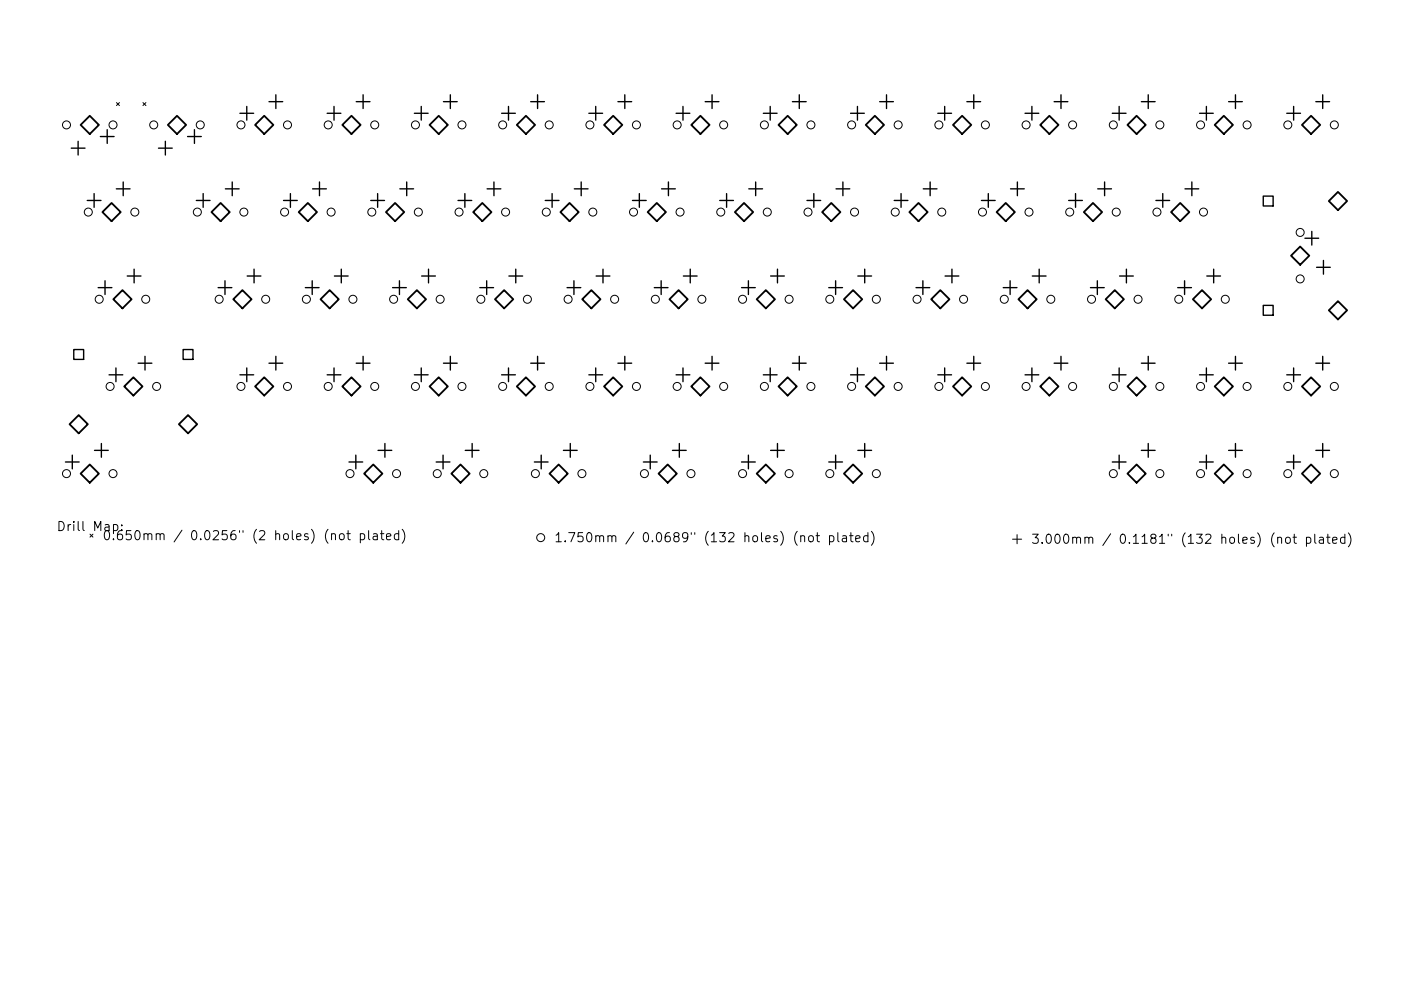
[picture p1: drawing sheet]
<svg xmlns="http://www.w3.org/2000/svg" width="297mm" height="210mm" viewBox="0 0 297 210" stroke-linecap="round" stroke-linejoin="round" font-family="sans-serif">
<defs><g id="words">
<g font-size="2.7">
<text x="11.9" y="113.3">Drill</text>
<text x="19.7" y="113.3">Map:</text>
<text x="21.7" y="115.2">0.650mm</text>
<text x="40.5" y="115.2">0.0256&quot;</text>
<text x="53.9" y="115.2">(2</text>
<text x="58.7" y="115.2">holes)</text>
<text x="69.4" y="115.2">(not</text>
<text x="77" y="115.2">plated)</text>
<text x="117.4" y="115.6">1.750mm</text>
<text x="136.3" y="115.6">0.0689&quot;</text>
<text x="149.6" y="115.6">(132</text>
<text x="158.2" y="115.6">holes)</text>
<text x="168.9" y="115.6">(not</text>
<text x="176.5" y="115.6">plated)</text>
<text x="218.6" y="116">3.000mm</text>
<text x="237.4" y="116">0.1181&quot;</text>
<text x="250.8" y="116">(132</text>
<text x="259.3" y="116">holes)</text>
<text x="270" y="116">(not</text>
<text x="277.6" y="116">plated)</text>
</g>
</g></defs>
<g fill="none" stroke="#000" stroke-width=".21">
<path d="M24.7 21.8l.6 .6M25.3 21.8l-.6 .6M30.3 21.8l.6 .6M30.9 21.8l-.6 .6M17.6 110.6v1.7l.3 .3M33.1 113.4l.3-.2 .5 .1 .1 1.2M34 113.5l.2-.3 .5 .1 .1 1.2M38.6 112.5l-1.7 2.5M50.8 112.6v.3M51.5 112.6v.3M128.9 113.8l.3-.1h.4l.1 1.2M129.7 113.9l.3-.2h.5l.1 1.2"/>
<path d="M134.4 112.9l-1.7 2.5M146.6 113v.4M147.3 113v.4M214.7 114.4h1.9M215.6 113.4v2M230 114.2l.3-.2 .5 .1 .1 1.2M230.9 114.3l.2-.3 .5 .1 .1 1.2M235.5 113.2l-1.7 2.5M247.7 113.3v.4M248.4 113.3v.4"/>
<circle cx="14.1" cy="26.5" r=".85"/>
<circle cx="24" cy="26.5" r=".85"/>
<circle cx="32.6" cy="26.5" r=".85"/>
<circle cx="42.5" cy="26.5" r=".85"/>
<circle cx="51.1" cy="26.5" r=".85"/>
<circle cx="61" cy="26.5" r=".85"/>
<circle cx="69.6" cy="26.5" r=".85"/>
<circle cx="79.4" cy="26.5" r=".85"/>
<circle cx="88.1" cy="26.5" r=".85"/>
<circle cx="97.9" cy="26.5" r=".85"/>
<circle cx="106.6" cy="26.5" r=".85"/>
<circle cx="116.4" cy="26.5" r=".85"/>
<circle cx="125.1" cy="26.5" r=".85"/>
<circle cx="134.9" cy="26.5" r=".85"/>
<circle cx="143.6" cy="26.5" r=".85"/>
<circle cx="153.4" cy="26.5" r=".85"/>
<circle cx="162.1" cy="26.5" r=".85"/>
<circle cx="171.9" cy="26.5" r=".85"/>
<circle cx="180.6" cy="26.5" r=".85"/>
<circle cx="190.4" cy="26.5" r=".85"/>
<circle cx="199.1" cy="26.5" r=".85"/>
<circle cx="208.9" cy="26.5" r=".85"/>
<circle cx="217.6" cy="26.5" r=".85"/>
<circle cx="227.4" cy="26.5" r=".85"/>
<circle cx="236" cy="26.5" r=".85"/>
<circle cx="245.9" cy="26.5" r=".85"/>
<circle cx="254.5" cy="26.5" r=".85"/>
<circle cx="264.4" cy="26.5" r=".85"/>
<circle cx="273" cy="26.5" r=".85"/>
<circle cx="282.9" cy="26.5" r=".85"/>
<circle cx="18.7" cy="45" r=".85"/>
<circle cx="28.6" cy="45" r=".85"/>
<circle cx="41.8" cy="45" r=".85"/>
<circle cx="51.7" cy="45" r=".85"/>
<circle cx="60.3" cy="45" r=".85"/>
<circle cx="70.2" cy="45" r=".85"/>
<circle cx="78.8" cy="45" r=".85"/>
<circle cx="88.7" cy="45" r=".85"/>
<circle cx="97.3" cy="45" r=".85"/>
<circle cx="107.2" cy="45" r=".85"/>
<circle cx="115.8" cy="45" r=".85"/>
<circle cx="125.7" cy="45" r=".85"/>
<circle cx="134.3" cy="45" r=".85"/>
<circle cx="144.2" cy="45" r=".85"/>
<circle cx="152.8" cy="45" r=".85"/>
<circle cx="162.7" cy="45" r=".85"/>
<circle cx="171.3" cy="45" r=".85"/>
<circle cx="181.2" cy="45" r=".85"/>
<circle cx="189.8" cy="45" r=".85"/>
<circle cx="199.7" cy="45" r=".85"/>
<circle cx="208.3" cy="45" r=".85"/>
<circle cx="218.2" cy="45" r=".85"/>
<circle cx="226.8" cy="45" r=".85"/>
<circle cx="236.7" cy="45" r=".85"/>
<circle cx="245.3" cy="45" r=".85"/>
<circle cx="255.2" cy="45" r=".85"/>
<circle cx="275.7" cy="59.2" r=".85"/>
<circle cx="275.7" cy="49.3" r=".85"/>
<circle cx="21" cy="63.5" r=".85"/>
<circle cx="30.9" cy="63.5" r=".85"/>
<circle cx="46.5" cy="63.5" r=".85"/>
<circle cx="56.3" cy="63.5" r=".85"/>
<circle cx="65" cy="63.5" r=".85"/>
<circle cx="74.8" cy="63.5" r=".85"/>
<circle cx="83.5" cy="63.5" r=".85"/>
<circle cx="93.3" cy="63.5" r=".85"/>
<circle cx="102" cy="63.5" r=".85"/>
<circle cx="111.8" cy="63.5" r=".85"/>
<circle cx="120.4" cy="63.5" r=".85"/>
<circle cx="130.3" cy="63.5" r=".85"/>
<circle cx="138.9" cy="63.5" r=".85"/>
<circle cx="148.8" cy="63.5" r=".85"/>
<circle cx="157.4" cy="63.5" r=".85"/>
<circle cx="167.3" cy="63.5" r=".85"/>
<circle cx="175.9" cy="63.5" r=".85"/>
<circle cx="185.8" cy="63.5" r=".85"/>
<circle cx="194.4" cy="63.5" r=".85"/>
<circle cx="204.3" cy="63.5" r=".85"/>
<circle cx="212.9" cy="63.5" r=".85"/>
<circle cx="222.8" cy="63.5" r=".85"/>
<circle cx="231.4" cy="63.5" r=".85"/>
<circle cx="241.3" cy="63.5" r=".85"/>
<circle cx="249.9" cy="63.5" r=".85"/>
<circle cx="259.8" cy="63.5" r=".85"/>
<circle cx="23.3" cy="82" r=".85"/>
<circle cx="33.2" cy="82" r=".85"/>
<circle cx="51.1" cy="82" r=".85"/>
<circle cx="61" cy="82" r=".85"/>
<circle cx="69.6" cy="82" r=".85"/>
<circle cx="79.4" cy="82" r=".85"/>
<circle cx="88.1" cy="82" r=".85"/>
<circle cx="97.9" cy="82" r=".85"/>
<circle cx="106.6" cy="82" r=".85"/>
<circle cx="116.4" cy="82" r=".85"/>
<circle cx="125.1" cy="82" r=".85"/>
<circle cx="134.9" cy="82" r=".85"/>
<circle cx="143.6" cy="82" r=".85"/>
<circle cx="153.4" cy="82" r=".85"/>
<circle cx="162.1" cy="82" r=".85"/>
<circle cx="171.9" cy="82" r=".85"/>
<circle cx="180.6" cy="82" r=".85"/>
<circle cx="190.4" cy="82" r=".85"/>
<circle cx="199.1" cy="82" r=".85"/>
<circle cx="208.9" cy="82" r=".85"/>
<circle cx="217.6" cy="82" r=".85"/>
<circle cx="227.4" cy="82" r=".85"/>
<circle cx="236" cy="82" r=".85"/>
<circle cx="245.9" cy="82" r=".85"/>
<circle cx="254.5" cy="82" r=".85"/>
<circle cx="264.4" cy="82" r=".85"/>
<circle cx="273" cy="82" r=".85"/>
<circle cx="282.9" cy="82" r=".85"/>
<circle cx="14.1" cy="100.5" r=".85"/>
<circle cx="24" cy="100.5" r=".85"/>
<circle cx="74.2" cy="100.5" r=".85"/>
<circle cx="84.1" cy="100.5" r=".85"/>
<circle cx="92.7" cy="100.5" r=".85"/>
<circle cx="102.6" cy="100.5" r=".85"/>
<circle cx="113.5" cy="100.5" r=".85"/>
<circle cx="114.6" cy="114.1" r=".85"/>
<circle cx="123.4" cy="100.5" r=".85"/>
<circle cx="136.6" cy="100.5" r=".85"/>
<circle cx="146.5" cy="100.5" r=".85"/>
<circle cx="157.4" cy="100.5" r=".85"/>
<circle cx="167.3" cy="100.5" r=".85"/>
<circle cx="175.9" cy="100.5" r=".85"/>
<circle cx="185.8" cy="100.5" r=".85"/>
<circle cx="236" cy="100.5" r=".85"/>
<circle cx="245.9" cy="100.5" r=".85"/>
<circle cx="254.5" cy="100.5" r=".85"/>
<circle cx="264.4" cy="100.5" r=".85"/>
<circle cx="273" cy="100.5" r=".85"/>
<circle cx="282.9" cy="100.5" r=".85"/>
</g>
<g fill="none" stroke="#000" stroke-width=".29">
<path d="M15.1 31.4h2.9M16.6 30v2.9M21.3 29h2.9M22.7 27.5v2.9M26.1 38.6v2.9M33.6 31.4h2.9M35.1 30v2.9M39.8 29h2.9M41.2 27.5v2.9M49.2 38.6v2.9M50.9 24h2.9M52.3 22.6v2.9"/>
<path d="M57 21.6h2.9M58.5 20.1v2.9M67.7 38.6v2.9M69.4 24h2.9M70.8 22.6v2.9M75.5 21.6h2.9M77 20.1v2.9M86.2 38.6v2.9M87.9 24h2.9M89.3 22.6v2.9M94 21.6h2.9M95.5 20.1v2.9"/>
<path d="M104.7 38.6v2.9M106.4 24h2.9M107.8 22.6v2.9M112.5 21.6h2.9M114 20.1v2.9M123.2 38.6v2.9M124.8 24h3M126.3 22.6v2.9M131 21.6h2.9M132.5 20.1v2.9M141.7 38.6v2.9M143.3 24h3"/>
<path d="M144.8 22.6v2.9M149.5 21.6h2.9M151 20.1v2.9M160.2 38.6v2.9M161.8 24h3M163.3 22.6v2.9M168 21.6h2.9M169.5 20.1v2.9M178.7 38.6v2.9M180.3 24h3M181.8 22.6v2.9M186.5 21.6h2.9"/>
<path d="M188 20.1v2.9M197.2 38.6v2.9M198.8 24h2.9M200.3 22.6v2.9M205 21.6h2.9M206.5 20.1v2.9M215.7 38.6v2.9M217.3 24h2.9M218.8 22.6v2.9M223.5 21.6h2.9M225 20.1v2.9M234.2 38.6v2.9"/>
<path d="M235.8 24h2.9M237.3 22.6v2.9M242 21.6h2.9M243.4 20.1v2.9M252.7 38.6v2.9M254.3 24h2.9M255.8 22.6v2.9M260.5 21.6h2.9M261.9 20.1v2.9M272.8 24h2.9M274.3 22.6v2.9M279 21.6h2.9"/>
<path d="M280.4 20.1v2.9M18.5 42.5h2.9M20 41.1v2.9M22.3 59.6v2.9M24.7 40.1h2.9M27 58.6h2.9M28.4 57.1v2.9M41.6 42.5h2.9M43.1 41.1v2.9M47.7 59.6v2.9M47.8 40.1h2.9M52.4 58.6h2.9"/>
<path d="M53.9 57.1v2.9M60.1 42.5h2.9M61.6 41.1v2.9M66.2 59.6v2.9M66.3 40.1h2.9M70.9 58.6h2.9M72.4 57.1v2.9M78.6 42.5h2.9M80.1 41.1v2.9M84.7 59.6v2.9M84.8 40.1h2.9M89.4 58.6h2.9"/>
<path d="M90.9 57.1v2.9M97.1 42.5h2.9M98.6 41.1v2.9M103.2 59.6v2.9M103.3 40.1h2.9M107.9 58.6h2.9M109.4 57.1v2.9M115.6 42.5h2.9M117.1 41.1v2.9M121.7 59.6v2.9M121.8 40.1h2.9M126.4 58.6h2.9"/>
<path d="M127.8 57.1v2.9M134.1 42.5h2.9M135.6 41.1v2.9M140.2 59.6v2.9M140.3 40.1h2.9M144.9 58.6h2.9M146.3 57.1v2.9M152.6 42.5h2.9M154 41.1v2.9M158.7 59.6v2.9M158.8 40.1h2.9M163.4 58.6h2.9"/>
<path d="M164.8 57.1v2.9M171.1 42.5h2.9M172.5 41.1v2.9M177.2 59.6v2.9M177.3 40.1h2.9M181.9 58.6h2.9M183.3 57.1v2.9M189.6 42.5h2.9M191 41.1v2.9M195.7 59.6v2.9M195.8 40.1h2.9M200.4 58.6h2.9"/>
<path d="M201.8 57.1v2.9M208.1 42.5h2.9M209.5 41.1v2.9M214.2 59.6v2.9M214.2 40.1h3M218.9 58.6h2.9M220.3 57.1v2.9M226.6 42.5h2.9M228 41.1v2.9M232.7 59.6v2.9M232.7 40.1h3M237.4 58.6h2.9"/>
<path d="M238.8 57.1v2.9M245.1 42.5h2.9M246.5 41.1v2.9M251.2 59.6v2.9M251.2 40.1h3M255.9 58.6h2.9M257.3 57.1v2.9M276.7 50.5h2.9M278.1 49.1v2.9M279.1 56.7h2.9M280.6 55.3v2.9M20.8 61h2.9"/>
<path d="M23.1 79.5h2.9M24.6 78.1v2.9M29.3 77.1h2.9M30.7 75.6v2.9M46.2 61h3M50.9 79.5h2.9M52.3 78.1v2.9M57 77.1h2.9M58.5 75.6v2.9M64.7 61h3M69.4 79.5h2.9M70.8 78.1v2.9"/>
<path d="M75.5 77.1h2.9M77 75.6v2.9M83.2 61h2.9M87.9 79.5h2.9M89.3 78.1v2.9M94 77.1h2.9M95.5 75.6v2.9M101.7 61h2.9M106.4 79.5h2.9M107.8 78.1v2.9M112.5 77.1h2.9M114 75.6v2.9"/>
<path d="M120.2 61h2.9M124.8 79.5h3M126.3 78.1v2.9M131 77.1h2.9M132.5 75.6v2.9M138.7 61h2.9M143.3 79.5h3M144.8 78.1v2.9M149.5 77.1h2.9M151 75.6v2.9M157.2 61h2.9M161.8 79.5h3"/>
<path d="M163.3 78.1v2.9M168 77.1h2.9M169.5 75.6v2.9M175.7 61h2.9M180.3 79.5h3M181.8 78.1v2.9M186.5 77.1h2.9M188 75.6v2.9M194.2 61h2.9M198.8 79.5h2.9M200.3 78.1v2.9M205 77.1h2.9"/>
<path d="M206.5 75.6v2.9M212.7 61h2.9M217.3 79.5h2.9M218.8 78.1v2.9M223.5 77.1h2.9M225 75.6v2.9M231.2 61h2.9M235.8 79.5h2.9M237.3 78.1v2.9M242 77.1h2.9M243.4 75.6v2.9M249.7 61h2.9"/>
<path d="M254.3 79.5h2.9M255.8 78.1v2.9M260.5 77.1h2.9M261.9 75.6v2.9M272.8 79.5h2.9M274.3 78.1v2.9M279 77.1h2.9M280.4 75.6v2.9M13.9 98h2.9M15.3 96.6v2.9M20 95.6h3M21.5 94.1v2.9"/>
<path d="M74 98h2.9M75.4 96.6v2.9M80.2 95.6h2.9M81.6 94.1v2.9M92.5 98h2.9M93.9 96.6v2.9M98.6 95.6h3M100.1 94.1v2.9M113.3 98h2.9M114.7 96.6v2.9M119.5 95.6h2.9M120.9 94.1v2.9"/>
<path d="M136.4 98h2.9M137.9 96.6v2.9M142.6 95.6h2.9M144 94.1v2.9M157.2 98h2.9M158.7 96.6v2.9M163.4 95.6h2.9M164.8 94.1v2.9M175.7 98h2.9M177.2 96.6v2.9M181.9 95.6h2.9M183.3 94.1v2.9"/>
<path d="M235.8 98h2.9M237.3 96.6v2.9M242 95.6h2.9M243.4 94.1v2.9M254.3 98h2.9M255.8 96.6v2.9M260.5 95.6h2.9M261.9 94.1v2.9M272.8 98h2.9M274.3 96.6v2.9M279 95.6h2.9M280.4 94.1v2.9"/>
</g>
<path d="M267.8 41.6h2.1v2.1h-2.1zM15.6 74.2h2.1v2.1h-2.1zM38.8 74.2h2.1v2.1h-2.1zM267.8 64.8h2.1v2.1h-2.1z" fill="none" stroke="#000" stroke-width=".3"/>
<g fill="none" stroke="#000" stroke-width=".39">
<path d="M17.1 26.5l1.9-1.9 2 1.9-2 1.9zM35.6 26.5l1.9-1.9 2 1.9-2 1.9zM54.1 26.5l1.9-1.9 2 1.9-2 1.9zM72.6 26.5l1.9-1.9 2 1.9-2 1.9zM91.1 26.5l1.9-1.9 1.9 1.9-1.9 1.9zM109.6 26.5l1.9-1.9 1.9 1.9-1.9 1.9zM128.1 26.5l1.9-1.9 1.9 1.9-1.9 1.9zM146.6 26.5l1.9-1.9 1.9 1.9-1.9 1.9zM165.1 26.5l1.9-1.9 1.9 1.9-1.9 1.9zM183.6 26.5l1.9-1.9 1.9 1.9-1.9 1.9zM202.1 26.5l1.9-1.9 1.9 1.9-1.9 1.9zM220.5 26.5l2-1.9 1.9 1.9-1.9 1.9z"/>
<path d="M239 26.5l2-1.9 1.9 1.9-1.9 1.9zM259.5 24.6l1.9 1.9-1.9 1.9-2-1.9zM278 24.6l1.9 1.9-1.9 1.9-2-1.9zM23.7 43.1l1.9 1.9-1.9 1.9-2-1.9zM46.8 43.1l1.9 1.9-1.9 1.9-2-1.9zM63.3 45l2-1.9 1.9 1.9-1.9 1.9zM81.8 45l2-1.9 1.9 1.9-1.9 1.9zM102.3 43.1l1.9 1.9-1.9 1.9-2-1.9zM118.8 45l2-1.9 1.9 1.9-1.9 1.9zM137.3 45l2-1.9 1.9 1.9-1.9 1.9zM157.7 43.1l2 1.9-2 1.9-1.9-1.9zM176.2 43.1l2 1.9-2 1.9-1.9-1.9z"/>
<path d="M192.8 45l1.9-1.9 2 1.9-2 1.9zM213.2 43.1l2 1.9-2 1.9-1.9-1.9zM231.7 43.1l2 1.9-2 1.9-1.9-1.9zM250.2 43.1l2 1.9-2 1.9-1.9-1.9zM275.7 52.3l1.9 1.9-1.9 2-2-2zM283.7 40.7l1.9 2-1.9 1.9-2-1.9zM26 61.6l1.9 1.9-1.9 1.9-2-1.9zM51.4 61.6l1.9 1.9-1.9 1.9-1.9-1.9zM69.9 61.6l1.9 1.9-1.9 1.9-1.9-1.9zM88.4 61.6l1.9 1.9-1.9 1.9-1.9-1.9zM106.9 61.6l1.9 1.9-1.9 1.9-2-1.9zM125.4 61.6l1.9 1.9-1.9 1.9-2-1.9z"/>
<path d="M143.9 61.6l1.9 1.9-1.9 1.9-2-1.9zM162.4 61.6l1.9 1.9-1.9 1.9-2-1.9zM180.9 61.6l1.9 1.9-1.9 1.9-2-1.9zM199.4 61.6l1.9 1.9-1.9 1.9-2-1.9zM215.9 63.5l2-1.9 1.9 1.9-1.9 1.9zM236.4 61.6l1.9 1.9-1.9 1.9-2-1.9zM252.9 63.5l2-1.9 1.9 1.9-1.9 1.9zM283.7 63.9l1.9 1.9-1.9 2-2-2zM16.7 88.1l1.9 1.9-1.9 1.9-1.9-1.9zM19 98.5l2 2-2 1.9-1.9-1.9zM26.3 82l2-1.9 1.9 1.9-1.9 1.9zM37.9 90l2-1.9 1.9 1.9-1.9 1.9z"/>
<path d="M54.1 82l1.9-1.9 2 1.9-2 1.9zM72.6 82l1.9-1.9 2 1.9-2 1.9zM91.1 82l1.9-1.9 1.9 1.9-1.9 1.9zM109.6 82l1.9-1.9 1.9 1.9-1.9 1.9zM128.1 82l1.9-1.9 1.9 1.9-1.9 1.9zM146.6 82l1.9-1.9 1.9 1.9-1.9 1.9zM165.1 82l1.9-1.9 1.9 1.9-1.9 1.9zM180.9 98.5l1.9 2-1.9 1.9-2-1.9zM183.6 82l1.9-1.9 1.9 1.9-1.9 1.9zM202.1 82l1.9-1.9 1.9 1.9-1.9 1.9zM220.5 82l2-1.9 1.9 1.9-1.9 1.9zM241 80.1l1.9 1.9-1.9 1.9-2-1.9z"/>
<path d="M241 98.5l1.9 2-1.9 1.9-2-1.9zM259.5 80.1l1.9 1.9-1.9 1.9-2-1.9zM259.5 98.5l1.9 2-1.9 1.9-2-1.9zM278 80.1l1.9 1.9-1.9 1.9-2-1.9zM278 98.5l1.9 2-1.9 1.9-2-1.9zM77.2 100.5l1.9-2 2 2-2 1.9zM95.7 100.5l1.9-2 2 2-2 1.9zM116.5 100.5l1.9-2 2 2-2 1.9zM139.6 100.5l2-2 1.9 2-1.9 1.9zM160.4 100.5l2-2 1.9 2-1.9 1.9z"/>
</g>
<use href="#words"/>
</svg>
